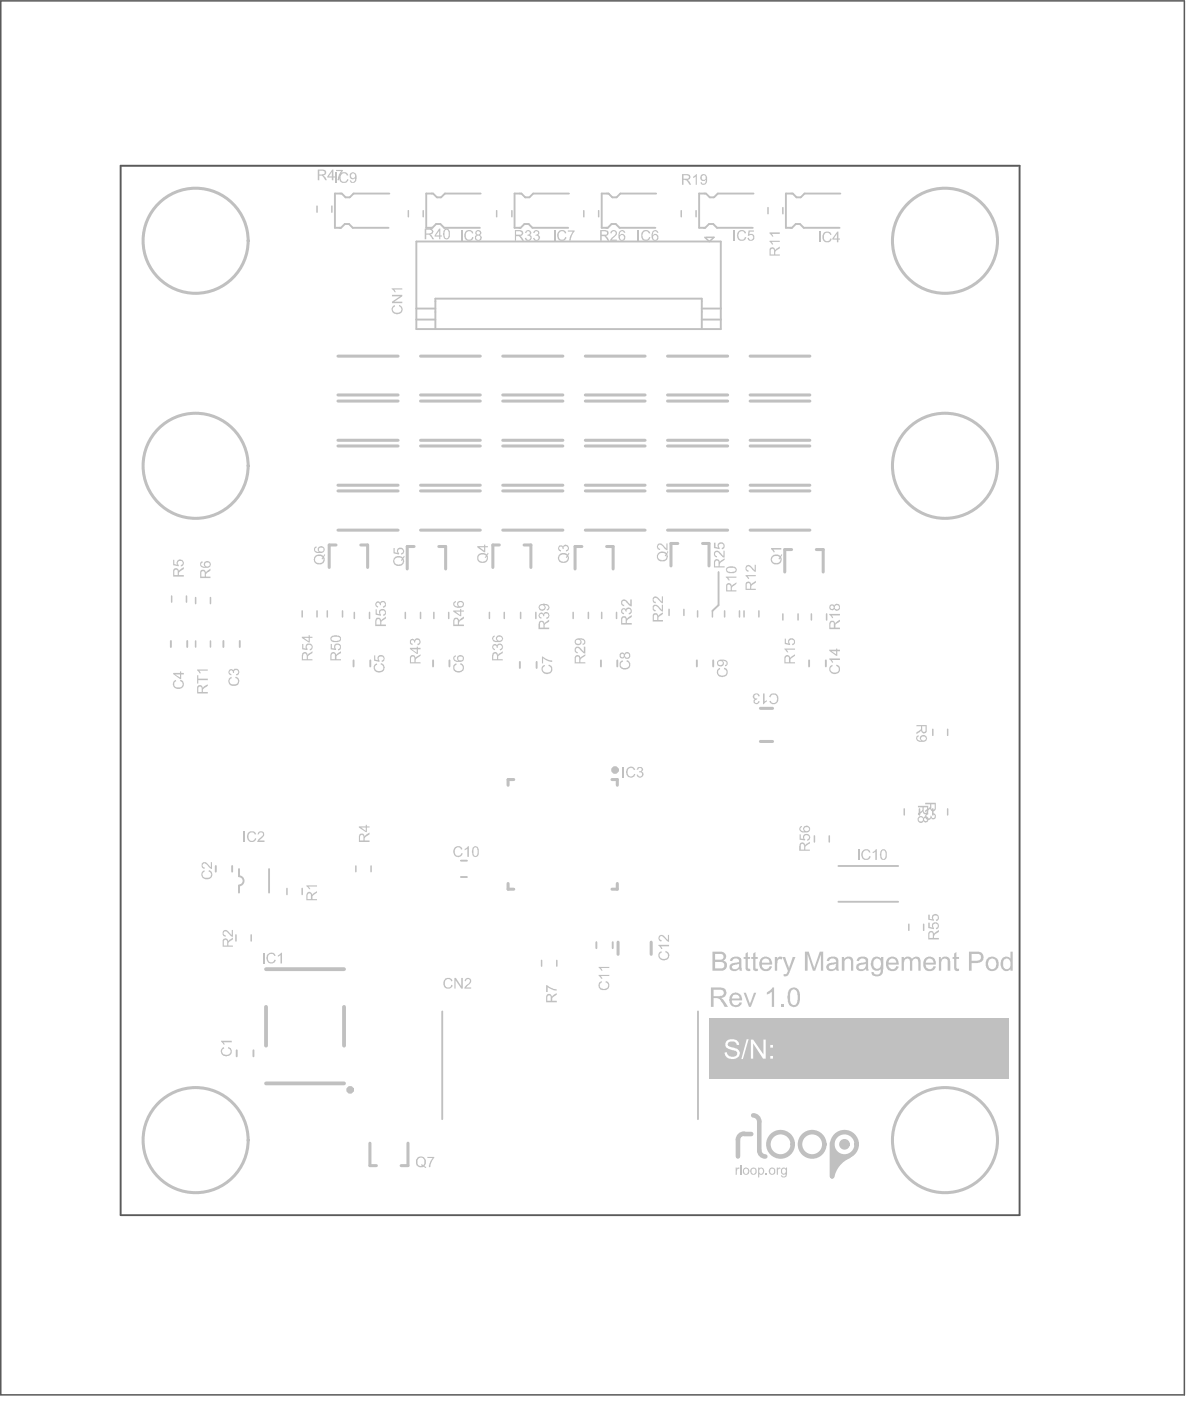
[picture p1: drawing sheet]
<svg xmlns="http://www.w3.org/2000/svg" width="132mm" height="156mm" viewBox="0 0 132 156" stroke-linecap="round" stroke-linejoin="round" font-family="sans-serif">
<path d="M.1 .1h131.4v154.8h-131.4z" fill="none" stroke="#5a5a5a" stroke-width=".17"/>
<path d="M13.4 18.4h99.8v116.5h-99.8z" fill="none" stroke="#5a5a5a" stroke-width=".21"/>
<g fill="none" stroke="#c0c0c0" stroke-width=".17">
<path d="M35.2 22.9v.7M36.9 22.9v.7M45.4 23.4v.7M47 23.4v.7M55.2 23.4v.7M56.8 23.4v.7M64.8 23.4v.7M66.5 23.4v.7M75.7 23.4v.7M77.3 23.4v.7M78.3 26.4l.5 .4 .5-.4h-.9M85.3 23.1v.6"/>
<path d="M86.9 23.1v.6M19.1 66.2v.7M20.7 66.2v.7M21.7 66.4v.6M21.7 71.2v.7M23.4 66.4v.6M23.4 71.2v.7M33.6 67.8v.7M35.2 67.8v.7M36.3 67.8v.7M38 67.8v.7M39.4 68v.7"/>
<path d="M41 68v.7M45 68v.7M46.7 68v.7M48.2 68v.7M49.8 68v.7M54.4 68v.7M56 68v.7M57.8 68v.7M59.5 68v.7M63.7 68v.7M65.3 68v.7M66.8 68v.7"/>
<path d="M68.5 68v.7M74.3 67.7v.6M76 67.7v.6M77.5 67.8v.7M79.1 67.8v.7M80.5 67.8v.7M82.1 67.8v.7M82.6 67.8v.7M84.3 67.8v.7M86.9 68.2v.6M88.6 68.2v.6M90.1 68.2v.6"/>
<path d="M91.8 68.2v.6M31.9 98.7v.6M33.6 98.7v.6M39.5 96.2v.6M41.2 96.2v.6M90.5 92.8v.7M92.1 92.8v.7M100.4 89.8v.7M102.1 89.8v.7M103.6 81v.7M103.6 89.8v.7M105.2 81v.7"/>
<path d="M105.2 89.8v.7M26.2 103.8v.7M27.9 103.8v.7M60.1 106.6v.7M61.8 106.6v.7M100.9 102.6v.7M102.6 102.6v.7"/>
</g>
<g fill="none" stroke="#c0c0c0" stroke-width=".21">
<path d="M43.2 21.5h-3.9l-.5 .4h-.4l-.4-.4h-.8v3.8h.7l.4-.4h.5l.4 .4h4M46.2 26.8h33.9v9.7h-33.9zM46.2 34.3h2.2M46.2 35.5h2.2M48.4 36.5v-3.3h29.5v3.3M53.4 21.5h-4l-.4 .4h-.5l-.4-.4h-.8v3.8h.7l.4-.4h.5l.4 .4h4M63.2 21.5h-4l-.4 .4h-.5l-.4-.4h-.8v3.8h.7l.4-.4h.5l.4 .4h4M72.9 21.5h-4l-.4 .4h-.5l-.4-.4h-.8v3.8h.7l.4-.4h.5l.4 .4h4M77.9 34.3h2.2M77.9 35.5h2.2M83.7 21.5h-4l-.4 .4h-.5l-.4-.4h-.8v3.8h.7l.4-.4h.5l.4 .4h4M93.3 21.5h-3.9l-.5 .4h-.4l-.5-.4h-.7v3.8h.7l.4-.4h.4l.5 .4h3.9"/>
<path d="M19 71.2v.7M20.8 71.2v.7M24.8 71.2v.7M26.6 71.2v.7M39.3 73.3v.7M41.1 73.3v.7M48.1 73.3v.7M49.9 73.3v.7M57.7 73.5v.7M59.6 73.5v.7M66.7 73.3v.7M68.6 73.3v.7"/>
<path d="M77.4 73.3v.7M79.2 73.3v.7M79.8 63.5v3.7l-.7 .6M89.9 73.3v.7M91.7 73.3v.7M24 96.2v.6M25.8 96.2v.6M26.5 96.5v.8M26.5 98.4v.7M29.9 96.5v2.6M51.2 97.4h.7M51.2 95.6h.7"/>
<path d="M93.1 96.2h6.6M26.3 116.6v.7M28.1 116.6v.7M49.1 112.3v12M66.2 104.6v.7M68 104.6v.7M77.5 112.3v12M93.1 100.1h6.6"/>
</g>
<g fill="none" stroke="#c0c0c0" stroke-width=".34">
<path d="M37.5 39.5h6.7M46.7 39.5h6.6M55.8 39.5h6.7M65 39.5h6.6M74.1 39.5h6.7M83.3 39.5h6.6M37.5 58.9h6.7M37.5 54.5h6.7M37.5 53.9h6.7M37.5 48.9h6.7M37.5 49.5h6.7M37.5 44.5h6.7"/>
<path d="M37.5 43.9h6.7M46.7 58.9h6.6M46.7 54.5h6.6M46.7 53.9h6.6M46.7 48.9h6.6M46.7 49.5h6.6M46.7 44.5h6.6M46.7 43.9h6.6M55.8 58.9h6.7M55.8 54.5h6.7M55.8 53.9h6.7M55.8 48.9h6.7"/>
<path d="M55.8 49.5h6.7M55.8 44.5h6.7M55.8 43.9h6.7M65 58.9h6.6M65 54.5h6.6M65 53.9h6.6M65 48.9h6.6M65 49.5h6.6M65 44.5h6.6M65 43.9h6.6M74.1 58.9h6.7M74.1 54.5h6.7"/>
<path d="M74.1 53.9h6.7M74.1 48.9h6.7M74.1 49.5h6.7M74.1 44.5h6.7M74.1 43.9h6.7M83.3 58.9h6.6M83.3 54.5h6.6M83.3 53.9h6.6M83.3 48.9h6.6M83.3 49.5h6.6M83.3 44.5h6.6M83.3 43.9h6.6"/>
<path d="M37.3 60.5h-.7v2.5M40.1 60.5h.7v2.5M46 60.7h-.8v2.5M48.7 60.7h.8v2.5M55.5 60.5h-.8v2.5M58.2 60.5h.8v2.5M64.6 60.7h-.7v2.5M67.4 60.7h.7v2.5M75.3 60.3h-.8v2.5M78 60.3h.7v2.5M84.4 78.7h1.4M87.9 61h-.7v2.5"/>
<path d="M90.7 61h.7v2.5M56.4 98.1v.6h.7M57.1 86.6h-.7v.6M68 86.6h.6v.6M68.6 98.1v.6h-.6M84.4 82.3h1.4M68.6 104.6v1.4M72.3 104.6v1.4M41.1 126.9v2.5h.7M45.3 126.9v2.5h-.8"/>
</g>
<path d="M82 126.6v1.8M82.6 125.9h.8M84.3 124.5v3.2M92.4 126.9v3.7M92.8 128.3v.9l-.2 .2v-.3l.6-.5M93.5 127.1h.4" fill="none" stroke="#c0c0c0" stroke-width=".51"/>
<path d="M29.5 111.8v4.3M29.5 107.6h8.7M38.2 111.8v4.3M29.5 120.3h8.7" fill="none" stroke="#c0c0c0" stroke-width=".42"/>
<g fill="#c0c0c0">
<path d="M19.2 62.2h.2v.4l.3 .1a.38 .38 0 0 1 .2-.5 .38 .38 0 0 1 .5 .2 .38 .38 0 0 1-.3 .5v-.1a.25 .25 0 0 0 .2-.4 .25 .25 0 0 0-.4-.1l-.2 .2 .2 .3-.1 .1-.6-.1z"/>
<path d="M22.5 96.7l.2-.1v.2a.38 .38 0 0 0-.2 .5 .38 .38 0 0 0 .6 .2 .36 .36 0 0 0 .4-.3 .36 .36 0 0 0-.3-.4v-.2a.53 .53 0 0 1 .3 .7 .53 .53 0 0 1-.6 .3 .54 .54 0 0 1-.5-.3 .54 .54 0 0 1 .1-.6z"/>
<path d="M22.5 95.8a.72 .72 0 0 1 .8 .4l.1 .1v-.6h.1v.8h-.1l-.3-.3a.36 .36 0 0 0-.6-.2v.2l.2 .1v.2a.37 .37 0 0 1-.3-.3 .37 .37 0 0 1 .1-.4z"/>
<path d="M69.1 85.2h.2v1.1h-.2z"/>
<path d="M69.7 85.3a.54 .54 0 0 1 .8 .2h-.1a.4 .4 0 0 0-.5-.2 .4 .4 0 0 0-.2 .5 .36 .36 0 0 0 .3 .4 .36 .36 0 0 0 .4-.3l.2 .1a.54 .54 0 0 1-.7 .3 .54 .54 0 0 1-.3-.7z"/>
<path d="M70.8 85.3a.35 .35 0 0 1 .4-.1 .35 .35 0 0 1 .2 .4l-.1 .1a.37 .37 0 0 1 0 .6 .37 .37 0 0 1-.6-.3h.1a.24 .24 0 0 0 .3 .2 .24 .24 0 0 0 .2-.3 .24 .24 0 0 0-.3-.1v-.2a.18 .18 0 0 0 .2-.1 .18 .18 0 0 0-.1-.2 .18 .18 0 0 0-.2 .2h-.2z"/>
<path d="M68.9 73.5l.2-.2 .1 .2a.36 .36 0 0 0-.3 .5 .36 .36 0 0 0 .5 .2 .37 .37 0 0 0 .5-.3 .37 .37 0 0 0-.3-.4v-.2a.57 .57 0 0 1 .3 .8 .57 .57 0 0 1-.8 .2 .56 .56 0 0 1-.2-.8z"/>
<path d="M102.8 90.4l.3-.1v.1a.24 .24 0 0 0-.2 .3 .24 .24 0 0 0 .3 .2 .24 .24 0 0 0 .1-.3h.2a.19 .19 0 0 0 .2 .2 .19 .19 0 0 0 .1-.2 .19 .19 0 0 0-.2-.1v-.2a.33 .33 0 0 1 .3 .4 .33 .33 0 0 1-.5 .2v-.1a.38 .38 0 0 1-.6 .2 .38 .38 0 0 1 0-.6z"/>
<path d="M19.3 75.6l.2-.1 .1 .2a.38 .38 0 0 0-.2 .5 .38 .38 0 0 0 .5 .1 .36 .36 0 0 0 .4-.3 .36 .36 0 0 0-.3-.4v-.1a.54 .54 0 0 1 .3 .7 .54 .54 0 0 1-.7 .3 .52 .52 0 0 1-.3-.9z"/>
<path d="M21.9 75h.1v.4h1.1v.1h-1.1v.4h-.1z"/>
<path d="M21.9 74.3h1.2v.2h-1l.2 .3h-.2l-.2-.3z"/>
<path d="M25.5 75.2l.2-.1v.2a.38 .38 0 0 0-.1 .5 .38 .38 0 0 0 .5 .2 .36 .36 0 0 0 .3-.3 .36 .36 0 0 0-.3-.4l.1-.2a.52 .52 0 0 1 .4 .7 .52 .52 0 0 1-.6 .4 .54 .54 0 0 1-.6-.4 .54 .54 0 0 1 .1-.6z"/>
<path d="M25.4 74.4l.4-.1 .1 .2a.35 .35 0 0 1 .5-.2 .35 .35 0 0 1 .1 .5v.1l-.3 .1v-.1a.24 .24 0 0 0 .2-.3 .24 .24 0 0 0-.3-.2 .24 .24 0 0 0-.1 .3h-.1a.21 .21 0 0 0-.2-.3 .21 .21 0 0 0-.2 .2 .21 .21 0 0 0 .2 .3v.1a.37 .37 0 0 1-.3-.6z"/>
<path d="M45.6 71l.3-.1 .1 .2a.37 .37 0 0 1 .6-.1 .37 .37 0 0 1 0 .5l-.1 .1h-.1v-.1a.25 .25 0 0 0 .2-.3 .25 .25 0 0 0-.3-.2 .25 .25 0 0 0-.2 .3h-.1a.2 .2 0 0 0-.2-.2 .2 .2 0 0 0-.2 .2 .2 .2 0 0 0 .2 .2v.1a.39 .39 0 0 1-.3-.2 .39 .39 0 0 1 .1-.4z"/>
<path d="M60.2 74l.2-.2 .1 .2a.4 .4 0 0 0-.2 .5 .4 .4 0 0 0 .6 .2 .36 .36 0 0 0 .3-.4 .36 .36 0 0 0-.3-.3v-.2a.57 .57 0 0 1 .3 .9 .57 .57 0 0 1-1-.1l-.1-.2z"/>
<path d="M60.2 72.9l.8 .4h.3v.2l-.6-.1-.4-.3v.6h-.1z"/>
<path d="M62.1 60.6h.3l.1 .1a.36 .36 0 0 1 .6 0 .36 .36 0 0 1-.2 .5v-.1a.24 .24 0 0 0 .1-.3 .24 .24 0 0 0-.3-.2 .24 .24 0 0 0-.1 .4l-.1-.1a.19 .19 0 0 0-.2-.2 .19 .19 0 0 0-.2 .1 .19 .19 0 0 0 .2 .3v.1a.36 .36 0 0 1-.3-.2 .36 .36 0 0 1 .1-.4z"/>
<path d="M69.1 67.6l.3-.1 .1 .2a.37 .37 0 0 1 .6-.1 .37 .37 0 0 1-.3 .6v-.1a.24 .24 0 0 0 .3-.3 .24 .24 0 0 0-.4-.2 .24 .24 0 0 0-.1 .4l-.1-.1a.2 .2 0 0 0-.2-.2 .2 .2 0 0 0-.2 .2 .2 .2 0 0 0 .2 .2v.1a.37 .37 0 0 1-.3-.2 .37 .37 0 0 1 .1-.4z"/>
<path d="M69 66.7a.59 .59 0 0 1 .9 .3l.1 .2v-.6h.2v.7h-.2l-.3-.3a.43 .43 0 0 0-.6-.2v.2l.2 .2v.1a.43 .43 0 0 1-.3-.6z"/>
<path d="M73.2 105.7l.3-.1v.2a.39 .39 0 0 0-.2 .5 .39 .39 0 0 0 .5 .2 .36 .36 0 0 0 .4-.3 .36 .36 0 0 0-.3-.4v-.2a.55 .55 0 0 1 .4 .7 .55 .55 0 0 1-.8 .3 .54 .54 0 0 1-.3-.9z"/>
<path d="M73.1 104.9h1.2v.2h-.9l.2 .3h-.2l-.1-.2-.2-.2z"/>
<path d="M73.2 103.9a.53 .53 0 0 1 .8 .3l.2 .2v-.6h.1v.8h-.1l-.3-.3a.49 .49 0 0 0-.6-.3l-.1 .3 .3 .1v.1a.39 .39 0 0 1-.4-.2 .39 .39 0 0 1 .1-.4z"/>
<path d="M73 60.4a.58 .58 0 0 1 .8 .3l.2 .2v-.6h.1v.8l-.3-.1-.1-.2a.39 .39 0 0 0-.6-.2v.2l.2 .1v.2a.39 .39 0 0 1-.3-.7z"/>
<path d="M72.6 67.2a.76 .76 0 0 1 .9 .5v-.5h.1v.7h-.1l-.3-.3a.36 .36 0 0 0-.6-.2v.3h.2v.2a.4 .4 0 0 1-.3-.3 .4 .4 0 0 1 .1-.4z"/>
<path d="M72.6 66.3a.61 .61 0 0 1 .7 .3l.2 .2v-.6h.1v.8h-.1l-.2-.2a.63 .63 0 0 0-.6-.4l-.1 .3 .1 .1h.1v.2a.4 .4 0 0 1-.3-.3 .4 .4 0 0 1 .1-.4z"/>
<path d="M79.8 74.2h.2v.1a.4 .4 0 0 0-.2 .6 .4 .4 0 0 0 .6 .1 .34 .34 0 0 0 .3-.4 .34 .34 0 0 0-.3-.3v-.2a.55 .55 0 0 1 .4 .8 .55 .55 0 0 1-.8 .2 .55 .55 0 0 1-.2-.9z"/>
<path d="M80.6 64h1.2v.2h-.9l.2 .3h-.2z"/>
<path d="M79.4 61.2a.58 .58 0 0 1 .7 .3l.2 .2v-.5h.2v.7h-.2l-.2-.2a.55 .55 0 0 0-.6-.4l-.1 .3 .2 .1v.2a.4 .4 0 0 1-.3-.2 .4 .4 0 0 1 .1-.5z"/>
<path d="M79.3 60.3h.2v.4l.3 .1a.4 .4 0 0 1 .1-.6 .4 .4 0 0 1 .6 .3 .4 .4 0 0 1-.3 .5l-.1-.1a.25 .25 0 0 0 .2-.4 .25 .25 0 0 0-.3-.1 .25 .25 0 0 0-.2 .3l.1 .3-.6-.1z"/>
<path d="M82.8 63.9h1.1v.1h-.8l.1 .3h-.1l-.3-.3z"/>
<path d="M82.9 62.8a.52 .52 0 0 1 .7 .2l.2 .3v-.6h.1v.8l-.3-.2a.51 .51 0 0 0-.6-.4 .27 .27 0 0 0 .1 .5v.1a.39 .39 0 0 1-.3-.3 .39 .39 0 0 1 .1-.4z"/>
<path d="M87.1 72h1.2v.1h-.9l.1 .3h-.1z"/>
<path d="M87.2 70.9h.1v.5h.3a.38 .38 0 0 1 .1-.5 .38 .38 0 0 1 .5 .1 .38 .38 0 0 1 0 .6h-.2v-.1a.25 .25 0 0 0 .2-.4 .25 .25 0 0 0-.5 0l-.1 .2 .1 .3-.5-.1z"/>
<path d="M103.1 102.5h.2v.4l.3 .1a.4 .4 0 0 1 .1-.6 .4 .4 0 0 1 .6 .3 .4 .4 0 0 1-.3 .5l-.1-.1a.26 .26 0 0 0 .2-.4 .26 .26 0 0 0-.4-.1 .26 .26 0 0 0 0 .4v.2l-.6-.1z"/>
<path d="M103.1 101.6h.2v.4h.3a.39 .39 0 0 1 .2-.5 .39 .39 0 0 1 .5 .3 .39 .39 0 0 1-.3 .5l-.1-.2a.25 .25 0 0 0 .2-.3 .25 .25 0 0 0-.3-.2 .25 .25 0 0 0-.2 .4l.1 .3-.6-.2z"/>
<path d="M41.7 67.7h.1v.4l.3 .1a.4 .4 0 0 1 .2-.6 .4 .4 0 0 1 .5 .3 .4 .4 0 0 1-.2 .5v-.1a.25 .25 0 0 0 .1-.4 .25 .25 0 0 0-.4-.1 .25 .25 0 0 0 0 .4v.2l-.6-.1z"/>
<path d="M41.8 66.8h.3l.1 .1a.35 .35 0 0 1 .6 0 .35 .35 0 0 1-.2 .6l-.1-.2a.23 .23 0 0 0 .2-.2 .23 .23 0 0 0-.3-.2 .23 .23 0 0 0-.1 .3h-.1a.21 .21 0 0 0-.2-.3 .21 .21 0 0 0-.2 .2 .21 .21 0 0 0 .2 .2v.2a.37 .37 0 0 1-.2-.7z"/>
<path d="M59.9 68.1l.3-.1 .2 .2a.36 .36 0 0 1 .5-.1 .36 .36 0 0 1-.1 .6h-.1v-.1a.24 .24 0 0 0 .2-.3 .24 .24 0 0 0-.3-.2 .24 .24 0 0 0-.2 .3h-.1a.19 .19 0 0 0-.1-.2 .19 .19 0 0 0-.3 .1 .19 .19 0 0 0 .2 .3v.1a.4 .4 0 0 1-.2-.6z"/>
<path d="M66.6 109.1l.2-.2v.2a.39 .39 0 0 0-.1 .5 .39 .39 0 0 0 .5 .2 .34 .34 0 0 0 .3-.3 .34 .34 0 0 0-.3-.4l.1-.2a.55 .55 0 0 1 .3 .8 .55 .55 0 0 1-.8 .2 .54 .54 0 0 1-.2-.8z"/>
<path d="M66.5 108.3h1.2v.1h-1l.2 .2-.2 .1v-.2l-.2-.1z"/>
<path d="M66.5 107.4h1.2v.1h-1l.2 .2-.1 .1z"/>
<path d="M24.8 116.3l.1 .1a.39 .39 0 0 0-.2 .5 .39 .39 0 0 0 .5 .2 .36 .36 0 0 0 .4-.3 .36 .36 0 0 0-.3-.4l.1-.2a.54 .54 0 0 1 .3 .8 .54 .54 0 0 1-.7 .3 .52 .52 0 0 1-.5-.4 .52 .52 0 0 1 .3-.6z"/>
<path d="M24.6 115.6h1.1v.1h-.9l.2 .3h-.2l-.2-.3z"/>
<path d="M29.2 105.8h.2v1.2h-.2z"/>
<path d="M29.7 106l.1-.1a.48 .48 0 0 1 .8 .2h-.1a.41 .41 0 0 0-.6-.1 .41 .41 0 0 0-.1 .6 .35 .35 0 0 0 .4 .3 .35 .35 0 0 0 .3-.3h.1v.1a.55 .55 0 0 1-.7 .2 .55 .55 0 0 1-.3-.7z"/>
<path d="M30.9 106.1l.3-.3h.1v1.2h-.1v-.9l-.3 .1z"/>
<path d="M27.1 92.3h.1v1.2h-.1z"/>
<path d="M27.7 92.4h.1a.49 .49 0 0 1 .6 .3h-.1a.39 .39 0 0 0-.5-.2 .39 .39 0 0 0-.2 .5 .36 .36 0 0 0 .3 .4 .36 .36 0 0 0 .4-.3h.2a.55 .55 0 0 1-.8 .4 .55 .55 0 0 1-.2-.8z"/>
<path d="M28.7 92.4a.38 .38 0 0 1 .6 0 .38 .38 0 0 1-.1 .5l-.4 .4h.6v.2h-.8l.2-.4a.51 .51 0 0 0 .4-.6l-.2-.1a.17 .17 0 0 0-.1 0 .17 .17 0 0 0-.1 .2l-.2 .1z"/>
<path d="M60.7 109.4l.8 .4 .3 .1v.1l-.4-.1-.6-.3v.6h-.1z"/>
<path d="M51.2 25.6h.2v1.1h-.2z"/>
<path d="M51.8 25.6a.54 .54 0 0 1 .8 .3h-.2a.36 .36 0 0 0-.5-.2 .36 .36 0 0 0-.2 .5 .36 .36 0 0 0 .3 .4 .36 .36 0 0 0 .5-.3l.1 .1a.54 .54 0 0 1-.7 .3 .54 .54 0 0 1-.3-.7z"/>
<path d="M58.5 25.6a.32 .32 0 0 1 .4 0 .32 .32 0 0 1-.1 .5 .35 .35 0 0 1 .1 .6 .35 .35 0 0 1-.6-.2v-.1h.2a.22 .22 0 0 0 .2 .2 .22 .22 0 0 0 .2-.3 .22 .22 0 0 0-.3-.1v-.1a.21 .21 0 0 0 .3-.2 .21 .21 0 0 0-.2-.2 .21 .21 0 0 0-.2 .2l-.2-.1z"/>
<path d="M59.4 25.6a.32 .32 0 0 1 .4 .1 .32 .32 0 0 1 0 .4 .37 .37 0 0 1 0 .6 .37 .37 0 0 1-.6-.2l.1-.1a.24 .24 0 0 0 .3 .2 .24 .24 0 0 0 .2-.3 .24 .24 0 0 0-.3-.1v-.1a.2 .2 0 0 0 .3-.2 .2 .2 0 0 0-.2-.2 .2 .2 0 0 0-.2 .1h-.2z"/>
<path d="M70.8 25.6h.2v1.1h-.2z"/>
<path d="M71.4 25.6a.51 .51 0 0 1 .8 .3h-.1a.38 .38 0 0 0-.6-.2 .38 .38 0 0 0-.1 .6 .34 .34 0 0 0 .3 .3 .34 .34 0 0 0 .4-.3l.1 .1a.54 .54 0 0 1-.7 .3 .54 .54 0 0 1-.3-.7z"/>
<path d="M67.9 25.6a.39 .39 0 0 1 .6 .1 .39 .39 0 0 1-.2 .6l-.3 .3h.5v.1h-.7l.2-.3a.49 .49 0 0 0 .3-.7h-.3l-.1 .2h-.1z"/>
<path d="M81.7 129.7h.1v.1l.1-.1h.2v.1a.14 .14 0 0 0-.2 0 .14 .14 0 0 0 0 .2l-.1 .5h-.1z"/>
<path d="M82.2 129.4h.1v1.1h-.1z"/>
<path d="M85 130.3h.2v.2h-.2z"/>
<path d="M86.3 129.7h.1v.1l.1-.1h.1v.1a.09 .09 0 0 0-.1 0 .09 .09 0 0 0-.1 .1v.6h-.1z"/>
<path d="M81.4 25.6h.2v1.1h-.2z"/>
<path d="M82.1 25.6a.47 .47 0 0 1 .7 .3h-.1a.38 .38 0 0 0-.5-.2 .38 .38 0 0 0-.2 .6 .34 .34 0 0 0 .4 .3 .34 .34 0 0 0 .3-.3l.2 .1a.54 .54 0 0 1-.7 .3 .54 .54 0 0 1-.3-.7z"/>
<path d="M83.1 25.6h.6v.1h-.4l-.1 .3a.4 .4 0 0 1 .6 .2 .4 .4 0 0 1-.3 .6 .4 .4 0 0 1-.5-.4h.2a.24 .24 0 0 0 .3 .2 .24 .24 0 0 0 .1-.3l-.1-.2-.4 .1z"/>
<path d="M91 25.7h.1v1.2h-.1z"/>
<path d="M91.6 25.8a.54 .54 0 0 1 .8 .3h-.2a.37 .37 0 0 0-.5-.2 .37 .37 0 0 0-.2 .5 .36 .36 0 0 0 .3 .4 .36 .36 0 0 0 .4-.3h.2a.54 .54 0 0 1-.7 .4 .54 .54 0 0 1-.4-.7z"/>
<path d="M34 98.3h1.2v.1h-.9l.1 .3h-.1z"/>
<path d="M24.8 103.4a.5 .5 0 0 1 .7 .2l.2 .3v-.6h.2v.7l-.3-.1-.2-.2a.43 .43 0 0 0-.5-.2l-.1 .1 .1 .2 .2 .1v.1a.39 .39 0 0 1-.4-.2 .39 .39 0 0 1 .1-.4z"/>
<path d="M33.6 71.5h.1v.5h.3a.36 .36 0 0 1 .1-.5 .36 .36 0 0 1 .5 .1 .39 .39 0 0 1-.2 .6v-.1a.26 .26 0 0 0 .2-.4 .26 .26 0 0 0-.4-.1 .26 .26 0 0 0-.1 .3l.1 .3-.6-.1z"/>
<path d="M47.5 128.5h.7v.1l-.2 .3-.2 .7h-.2l.1-.4 .4-.6h-.6z"/>
<path d="M41.6 73.8l.2-.1 .1 .1a.4 .4 0 0 0-.2 .5 .4 .4 0 0 0 .5 .2 .36 .36 0 0 0 .4-.3 .36 .36 0 0 0-.3-.4v-.2a.55 .55 0 0 1 .4 .8 .55 .55 0 0 1-.8 .2 .59 .59 0 0 1-.3-.8z"/>
<path d="M41.5 72.8h.2v.4l.3 .1a.38 .38 0 0 1 .3-.6 .38 .38 0 0 1 .3 .6l-.1 .2h-.1v-.1a.26 .26 0 0 0 .1-.4 .26 .26 0 0 0-.4-.1 .26 .26 0 0 0 0 .4v.2l-.6-.1z"/>
<path d="M36.7 71.5h.2v.5h.3a.38 .38 0 0 1 .1-.5 .38 .38 0 0 1 .5 .2 .39 .39 0 0 1-.2 .5l-.1-.1a.23 .23 0 0 0 .3-.3 .23 .23 0 0 0-.3-.2 .26 .26 0 0 0-.3 .1 .26 .26 0 0 0 .1 .4v.1l-.6-.1z"/>
<path d="M43.7 60.9h.1v.4l.4 .1a.39 .39 0 0 1 .3-.6 .39 .39 0 0 1 .3 .6l-.2 .2h-.1v-.2a.26 .26 0 0 0 .2-.3 .26 .26 0 0 0-.3-.1 .26 .26 0 0 0-.2 .3l.1 .1v.2l-.6-.2z"/>
<path d="M43.7 34l.1-.1 .1 .2a.36 .36 0 0 0-.2 .4 .36 .36 0 0 0 .4 .2 .37 .37 0 0 0 .5-.2 .37 .37 0 0 0-.3-.5v-.1a.52 .52 0 0 1 .4 .7 .52 .52 0 0 1-.7 .3 .52 .52 0 0 1-.5-.4 .52 .52 0 0 1 .2-.5z"/>
<path d="M43.5 32.7h1.2v.2l-.9 .6h.9v.2h-1.2v-.2l.9-.6h-.9z"/>
<path d="M43.5 32h1.2v.1h-.9l.2 .3h-.2l-.1-.1z"/>
<path d="M37.3 19.1h.1v1.2h-.1z"/>
<path d="M37.9 19.2h.1a.51 .51 0 0 1 .7 .3h-.2a.36 .36 0 0 0-.5-.2 .36 .36 0 0 0-.2 .5 .36 .36 0 0 0 .3 .4 .36 .36 0 0 0 .4-.3h.2a.55 .55 0 0 1-.7 .4 .55 .55 0 0 1-.3-.7v-.3z"/>
<path d="M50.5 94.1a.51 .51 0 0 1 .9 .2h-.2a.4 .4 0 0 0-.5-.1 .4 .4 0 0 0-.2 .5 .36 .36 0 0 0 .3 .3 .36 .36 0 0 0 .4-.3l.2 .1a.55 .55 0 0 1-.7 .3 .55 .55 0 0 1-.3-.8z"/>
<path d="M51.6 94.3l.2-.1 .1-.2h.2v1.1h-.2v-.9l-.3 .2z"/>
<path d="M50.4 73.8l.2-.1 .1 .1a.4 .4 0 0 0-.2 .6 .4 .4 0 0 0 .6 .1 .35 .35 0 0 0 .3-.4 .35 .35 0 0 0-.3-.3v-.2a.55 .55 0 0 1 .4 .8 .55 .55 0 0 1-.8 .2 .53 .53 0 0 1-.3-.8z"/>
<path d="M54.8 71.6l.3-.1 .1 .2a.36 .36 0 0 1 .6-.1 .36 .36 0 0 1-.2 .6h-.1v-.1a.23 .23 0 0 0 .2-.3 .23 .23 0 0 0-.3-.2 .23 .23 0 0 0-.1 .3h-.1a.2 .2 0 0 0-.2-.2 .2 .2 0 0 0-.2 .1 .2 .2 0 0 0 .2 .3l-.1 .1a.39 .39 0 0 1-.1-.6z"/>
<path d="M63.9 71.9a.62 .62 0 0 1 .8 .3l.1 .2v-.6h.2v.8l-.2-.1-.3-.2a.39 .39 0 0 0-.5-.3l-.1 .3 .3 .1v.2a.41 .41 0 0 1-.4-.3 .41 .41 0 0 1 .1-.4z"/>
<path d="M88.8 92.7h.1v.4l.4 .1a.36 .36 0 0 1 0-.6 .36 .36 0 0 1 .6 .1 .38 .38 0 0 1-.3 .7v-.2a.26 .26 0 0 0 .2-.3 .26 .26 0 0 0-.3-.2 .26 .26 0 0 0-.2 .3l.1 .2v.1l-.6-.1z"/>
<path d="M85.6 77.1l.3-.1a.59 .59 0 0 1 .6 .6 .59 .59 0 0 1-.7 .6l-.3-.2v-.1l.1-.1a.38 .38 0 0 0 .5 .2 .38 .38 0 0 0 .2-.5 .34 .34 0 0 0-.3-.4 .34 .34 0 0 0-.4 .3l-.2-.1z"/>
<path d="M84.7 77h.2v.9l.3-.1v.1l-.4 .3h-.1z"/>
<path d="M83.7 77.1a.41 .41 0 0 1 .7 .2h-.2a.24 .24 0 0 0-.2-.2 .24 .24 0 0 0-.2 .3 .24 .24 0 0 0 .3 .2v.1a.19 .19 0 0 0-.3 .1 .19 .19 0 0 0 .2 .3 .19 .19 0 0 0 .2-.2h.2a.33 .33 0 0 1-.5 .3 .33 .33 0 0 1-.1-.5l-.2-.3z"/>
<path d="M85.6 60.9h1.2v.1h-.9l.2 .3h-.2l-.1-.1-.2-.2z"/>
<path d="M85.5 26.7h1.1v.2h-.9l.2 .3h-.2l-.2-.3z"/>
<path d="M85.5 25.8h1.1v.2h-.9l.2 .2-.1 .1-.3-.4z"/>
<path d="M95.3 94.3h.1v1.2h-.1z"/>
<path d="M95.9 94.3h.1a.46 .46 0 0 1 .7 .3l-.2 .1a.39 .39 0 0 0-.5-.2 .39 .39 0 0 0-.2 .5 .36 .36 0 0 0 .3 .4 .36 .36 0 0 0 .4-.3h.2a.55 .55 0 0 1-.7 .4 .55 .55 0 0 1-.3-.8z"/>
<path d="M96.9 94.6l.2-.1 .2-.2h.1v1.2h-.2v-.9l-.2 .1h-.1z"/>
<path d="M92.2 73.9l.2-.1 .1 .2a.39 .39 0 0 0-.2 .5 .39 .39 0 0 0 .5 .2 .36 .36 0 0 0 .4-.3 .36 .36 0 0 0-.3-.4v-.2a.55 .55 0 0 1 .4 .7 .55 .55 0 0 1-.8 .3 .55 .55 0 0 1-.3-.9z"/>
<path d="M92.1 73.1h1.2v.2h-.9l.1 .2v.1h-.1l-.1-.2-.2-.2z"/>
<path d="M82.6 110.2h.2l.5 1.3 .4-1.3h.3l-.6 1.6h-.2z"/>
<path d="M85.2 110.2l.4-.3 .2-.2h.2v2.1h-.3v-1.7l-.5 .4z"/>
<path d="M86.8 111.5h.3v.3h-.3z"/>
<path d="M92.1 68.2h1.2v.1h-.9l.1 .3h-.1l-.1-.2-.2-.1z"/>
<path d="M37.3 18.9h.8l-.4 .6v.5h-.2v-.3l.4-.7h-.6z"/>
<path d="M61.5 25.6h.2v1.1h-.2z"/>
<path d="M62.1 25.6h.1a.51 .51 0 0 1 .7 .3h-.2a.35 .35 0 0 0-.4-.2 .35 .35 0 0 0-.3 .4 .37 .37 0 0 0 .3 .5 .37 .37 0 0 0 .5-.3l.1 .1a.55 .55 0 0 1-.7 .3 .55 .55 0 0 1-.3-.8z"/>
<path d="M63.1 25.6h.7v.1l-.3 .5-.1 .5h-.2v-.2l.4-.8h-.5z"/>
<path d="M49.5 108.7a.52 .52 0 0 1 .8 .2l-.2 .1a.36 .36 0 0 0-.5-.3 .36 .36 0 0 0-.2 .5 .36 .36 0 0 0 .3 .5 .36 .36 0 0 0 .4-.3h.2a.54 .54 0 0 1-.8 .3 .54 .54 0 0 1-.2-.7z"/>
<path d="M50.5 108.6h.1l.6 .9v-.9h.2v1.2h-.2l-.6-1v1h-.1z"/>
<path d="M51.7 108.7a.38 .38 0 0 1 .6 .1 .38 .38 0 0 1-.2 .5l-.3 .4h.5v.1h-.7l.2-.4a.57 .57 0 0 0 .4-.6l-.3-.1-.2 .3-.1-.1z"/>
<path d="M77 19.6l.4-.3v1.2h-.1v-.9l-.3 .2z"/>
<path d="M19.4 63.1a.33 .33 0 0 1 .5 .3v-.1l.5-.3v.2l-.5 .4v.3h.5v.1h-1.2v-.7zM19.4 63.3v.1v.5h.3v-.5z"/>
<path d="M22.3 63.3a.33 .33 0 0 1 .4 0 .33 .33 0 0 1 .2 .3l.5-.5v.3l-.5 .3v.3h.5v.2h-1.2v-.8zM22.4 63.4v.1v.5h.3v-.5l-.1-.1z"/>
<path d="M22.3 62.4l.2-.1v.2a.25 .25 0 0 0-.1 .3 .25 .25 0 0 0 .3 .1h.1a.37 .37 0 0 1 0-.5 .37 .37 0 0 1 .5 0 .37 .37 0 0 1-.1 .6l-.2 .1a.51 .51 0 0 1-.8-.6zM22.8 62.7a.26 .26 0 0 0 .5 0 .26 .26 0 0 0-.5 0z"/>
<path d="M68.9 72.5l.2-.1 .2 .2a.36 .36 0 0 1 .5-.1 .36 .36 0 0 1 .1 .5 .36 .36 0 0 1-.5 .1v-.1a.31 .31 0 0 1-.5 0 .31 .31 0 0 1 0-.4zM68.9 72.8a.2 .2 0 0 0 .4 0 .2 .2 0 0 0-.4 0zM69.4 72.8a.25 .25 0 0 0 .5 0 .25 .25 0 0 0-.5 0z"/>
<path d="M102.8 89.1h1.1v.6a.32 .32 0 0 1-.2 .4 .32 .32 0 0 1-.4-.3l-.5 .4v-.2l.3-.2 .2-.2v-.3h-.5zM103.4 89.3v.4a.2 .2 0 0 0 .2 .2 .2 .2 0 0 0 .2-.2v-.4z"/>
<path d="M19.2 74.7h.8v-.1h.1v.1h.3v.2h-.3v.5h-.1l-.8-.5zM19.4 74.9l.6 .3v-.3z"/>
<path d="M22.1 76.1a.33 .33 0 0 1 .4 .3l.2-.2 .4-.2v.2l-.6 .4v.2h.6v.2h-1.2v-.8zM22.1 76.2l-.1 .2v.4h.4v-.4l-.1-.2z"/>
<path d="M40 92.6a.39 .39 0 0 1 .5 .3v-.1l.5-.4v.3l-.3 .2-.2 .2v.2h.5v.2h-1.1v-.7zM40.1 92.7l-.1 .2v.4h.4v-.5l-.2-.1z"/>
<path d="M39.9 91.8h.7v-.2h.1v.2h.3v.1h-.3v.5h-.1l-.7-.5zM40.1 91.9l.5 .4v-.4z"/>
<path d="M45.6 72.8a.34 .34 0 0 1 .6 .3l.1-.2 .4-.2v.1l-.5 .4v.3h.5v.2h-1.2v-.7zM45.7 72.9l-.1 .1v.5h.4v-.5l-.1-.1z"/>
<path d="M45.5 71.9h.8v-.1h.1v.1h.3v.2h-.3v.5h-.1l-.8-.5zM45.7 72.1l.6 .4v-.4z"/>
<path d="M53.2 61.5h.1a.64 .64 0 0 1 .8 .1v-.2h.2l-.2 .3a.6 .6 0 0 1-.5 .8 .6 .6 0 0 1-.6-.8zM53.3 61.6a.45 .45 0 0 0 0 .7 .45 .45 0 0 0 .6 0l.2-.2v-.3l-.1 .2-.2-.1 .1-.2a.46 .46 0 0 0-.6-.1z"/>
<path d="M53 60.6h.8v-.1h.1v.1h.3v.2h-.3v.5h-.1l-.8-.5zM53.3 60.8l.5 .4v-.4z"/>
<path d="M62.2 61.5l.1-.1a.63 .63 0 0 1 .8 .2v-.2l.1 .1a.27 .27 0 0 0 0 .4 .6 .6 0 0 1-.7 .6 .6 .6 0 0 1-.5-.8zM62.2 61.7a.46 .46 0 0 0 .3 .7 .46 .46 0 0 0 .5-.6l-.1 .2v-.1a.24 .24 0 0 0-.1-.3 .24 .24 0 0 0-.3 0z"/>
<path d="M69.1 68.5a.31 .31 0 0 1 .4-.1 .31 .31 0 0 1 .1 .4l.1-.2 .5-.3v.2l-.6 .4v.3h.6v.2h-1.2v-.8zM69.2 68.6l-.1 .1v.5h.4v-.5l-.2-.1z"/>
<path d="M73.2 61.4a.74 .74 0 0 1 .9 0v-.2l.1 .1-.1 .2a.6 .6 0 0 1-.5 .9 .6 .6 0 0 1-.6-.7zM73.2 61.5a.44 .44 0 0 0 0 .6 .44 .44 0 0 0 .6 .1 .32 .32 0 0 0 .2-.5l-.1 .1-.1-.1a.24 .24 0 0 0 0-.3 .24 .24 0 0 0-.3 0z"/>
<path d="M72.6 68.1a.36 .36 0 0 1 .5 .3l.1-.2 .4-.2v.2l-.5 .4v.2h.5v.2h-1.1v-.7zM72.7 68.3h-.1v.5h.4v-.4l-.1-.1z"/>
<path d="M79.8 73.3l.3-.1a.56 .56 0 0 1 .7 .5l-.1 .2-.2 .1v-.2a.22 .22 0 0 0 .2-.2 .22 .22 0 0 0-.3-.2h-.1a.37 .37 0 0 1 0 .5 .37 .37 0 0 1-.6 0 .37 .37 0 0 1 .1-.6zM79.8 73.5a.26 .26 0 0 0 0 .3 .26 .26 0 0 0 .4 0 .26 .26 0 0 0-.1-.4z"/>
<path d="M80.8 64.8a.34 .34 0 0 1 .5 .3v-.1l.5-.3v.1l-.5 .5v.3h.5v.1h-1.2v-.8zM80.9 64.9l-.1 .1v.6h.4v-.5l-.2-.2z"/>
<path d="M80.8 63l.2-.1a.58 .58 0 0 1 .8 .5 .77 .77 0 0 1-1.1 .1l-.1-.3zM80.8 63.1a.29 .29 0 0 0 0 .3 .29 .29 0 0 0 .4 .1h.2a.24 .24 0 0 0 .3-.2 .24 .24 0 0 0-.3-.2z"/>
<path d="M79.4 62.2a.33 .33 0 0 1 .3-.1 .33 .33 0 0 1 .2 .3l.2-.2 .4-.2v.2l-.5 .3-.1 .2v.2h.6v.1h-1.2v-.7zM79.5 62.3l-.1 .6h.4v-.4a.22 .22 0 0 0-.1-.2 .22 .22 0 0 0-.2 0z"/>
<path d="M82.9 64.7a.33 .33 0 0 1 .3-.1 .33 .33 0 0 1 .2 .3l.1-.1 .4-.3v.2l-.5 .4v.3h.5v.1h-1.1v-.7zM83 64.8l-.1 .6h.4v-.5a.17 .17 0 0 0-.2-.2 .17 .17 0 0 0-.1 .1z"/>
<path d="M87.2 72.8a.33 .33 0 0 1 .4 0 .33 .33 0 0 1 .1 .3l.6-.4v.1l-.5 .4v.3h.5v.2h-1.2v-.7zM87.3 73l-.1 .5h.4v-.5l-.1-.1z"/>
<path d="M103.2 103.5a.32 .32 0 0 1 .3-.1 .32 .32 0 0 1 .2 .3l.6-.4v.2l-.4 .2-.2 .2v.3h.6v.1h-1.2v-.7zM103.3 103.6l-.1 .1v.5h.4v-.6z"/>
<path d="M41.8 68.6a.34 .34 0 0 1 .6 .3l.5-.4v.2l-.5 .3v.4h.5v.1h-1.2v-.6zM41.9 68.8l-.1 .6h.4v-.5a.19 .19 0 0 0-.1-.1 .19 .19 0 0 0-.2 0z"/>
<path d="M59.9 69a.34 .34 0 0 1 .4-.1 .34 .34 0 0 1 .2 .3l.5-.4v.2l-.5 .4v.3h.5v.2h-1.2zM60 69.1v.6h.4l-.1-.6h-.1z"/>
<path d="M59.9 67.2l.2-.1h.2a.5 .5 0 0 1 .7 .4l-.2 .3-.1-.1a.26 .26 0 0 0 .1-.4 .26 .26 0 0 0-.3-.1h-.1a.37 .37 0 0 1 0 .6 .37 .37 0 0 1-.6-.2v-.2zM59.9 67.5a.3 .3 0 0 0 .6 0 .3 .3 0 0 0-.6 0z"/>
<path d="M60.7 110.5a.33 .33 0 0 1 .4-.1 .33 .33 0 0 1 .2 .3l.2-.2 .3-.2v.2l-.5 .3v.3h.5v.2h-1.1v-.7zM60.8 110.6v.5h.4v-.5l-.1-.1z"/>
<path d="M52.9 25.6a.32 .32 0 0 1 .5 0 .32 .32 0 0 1-.1 .5 .35 .35 0 0 1 .1 .5 .35 .35 0 0 1-.6 0 .35 .35 0 0 1 .1-.5l-.1-.1zM52.9 25.9a.2 .2 0 0 0 .4 0 .2 .2 0 0 0-.4 0zM52.9 26.4a.25 .25 0 0 0 .5 0 .25 .25 0 0 0-.5 0z"/>
<path d="M57.2 25.6h.5a.34 .34 0 0 1 .4 .2 .34 .34 0 0 1-.3 .4l.1 .1 .3 .4h-.2l-.3-.5h-.4v.5h-.1zM57.3 25.7v.4h.4a.21 .21 0 0 0 .3-.2 .21 .21 0 0 0-.3-.2z"/>
<path d="M72.6 25.6a.39 .39 0 0 1 .5 .2h-.1a.25 .25 0 0 0-.4-.1 .25 .25 0 0 0-.1 .3v.1a.37 .37 0 0 1 .6 .1 .37 .37 0 0 1-.2 .5 .37 .37 0 0 1-.5-.3 .7 .7 0 0 1 .1-.7zM72.5 26.4a.25 .25 0 0 0 .5 0 .25 .25 0 0 0-.5 0z"/>
<path d="M66.7 25.6h.5a.33 .33 0 0 1 .4 .2 .33 .33 0 0 1-.4 .4l.3 .2 .2 .3h-.2l-.4-.5h-.3v.5h-.1zM66.8 25.7v.4h.4a.2 .2 0 0 0 .2-.2 .2 .2 0 0 0-.2-.2z"/>
<path d="M68.9 25.6a.39 .39 0 0 1 .5 .2h-.1a.22 .22 0 0 0-.3-.1 .22 .22 0 0 0-.1 .3l-.1 .1a.37 .37 0 0 1 .6 .2 .37 .37 0 0 1-.4 .4 .7 .7 0 0 1-.1-1zM69 26.1a.26 .26 0 0 0-.1 .4 .26 .26 0 0 0 .4 0 .27 .27 0 0 0 0-.3 .27 .27 0 0 0-.3-.1z"/>
<path d="M82.6 129.7h.1a.39 .39 0 0 1 .5 .1 .39 .39 0 0 1-.1 .6 .39 .39 0 0 1-.6-.1v-.4zM82.7 129.8a.35 .35 0 0 0 .2 .6v-.1a.29 .29 0 0 0 .2-.3 .29 .29 0 0 0-.3-.2z"/>
<path d="M83.4 129.8a.39 .39 0 0 1 .5 0 .39 .39 0 0 1 .1 .5 .39 .39 0 0 1-.6 .1 .39 .39 0 0 1 0-.6zM83.6 129.8a.37 .37 0 0 0 .1 .6 .34 .34 0 0 0 0-.6z"/>
<path d="M84.2 129.7h.1v.1a.37 .37 0 0 1 .6 .1 .37 .37 0 0 1-.2 .5l-.3 .1-.1-.1v.4h-.1zM84.4 129.8a.29 .29 0 0 0-.1 .4 .29 .29 0 0 0 .3 .1 .3 .3 0 0 0 .2-.3 .3 .3 0 0 0-.4-.2z"/>
<path d="M85.5 129.8a.38 .38 0 0 1 .5 0 .38 .38 0 0 1 0 .5 .38 .38 0 0 1-.5 .1l-.1-.2zM85.6 129.8a.29 .29 0 0 0-.1 .4 .29 .29 0 0 0 .4 .1 .3 .3 0 0 0 .1-.4 .3 .3 0 0 0-.4-.1z"/>
<path d="M86.8 129.7h.4l.1 .1v-.1h.1v.6a.35 .35 0 0 1-.2 .5 .35 .35 0 0 1-.5-.3h.2a.22 .22 0 0 0 .3 .1 .22 .22 0 0 0 0-.3 .33 .33 0 0 1-.4 .1 .33 .33 0 0 1-.1-.5zM86.9 129.8a.29 .29 0 0 0-.1 .3 .29 .29 0 0 0 .4 .2 .31 .31 0 0 0 0-.4 .31 .31 0 0 0-.3-.1z"/>
<path d="M93 25.7h.1v.8h.2v.1h-.2v.3h-.2v-.3h-.5v-.1zM92.9 26l-.3 .5h.3z"/>
<path d="M34.1 99.1a.33 .33 0 0 1 .4 0 .33 .33 0 0 1 .2 .3l.5-.4v.1l-.5 .4v.3h.5v.2h-1.2v-.7zM34.2 99.3v.1v.4h.3v-.5l-.1-.1z"/>
<path d="M24.8 104.3a.33 .33 0 0 1 .4-.1 .33 .33 0 0 1 .2 .3v-.1l.5-.3v.2l-.5 .4v.3h.5v.1h-1.2v-.7zM24.9 104.5v.5h.3v-.3a.22 .22 0 0 0-.1-.3 .22 .22 0 0 0-.2 .1z"/>
<path d="M33.7 72.4a.32 .32 0 0 1 .5 .3l.5-.4v.2l-.5 .4v.3h.5v.1h-1.2v-.6zM33.8 72.6l-.2 .2v.4h.5l-.1-.5z"/>
<path d="M33.5 70.7h.8v-.2h.1v.2h.3v.1h-.3v.5h-.1l-.8-.5zM33.8 70.8l.5 .4v-.4z"/>
<path d="M35.1 61.7a.7 .7 0 0 1 .8 0l.1-.2 .1 .1-.1 .2a.58 .58 0 0 1-.5 .9 .58 .58 0 0 1-.6-.8zM35.2 61.8a.43 .43 0 0 0-.1 .6 .43 .43 0 0 0 .5 .1 .39 .39 0 0 0 .3-.5l-.1 .1h-.1l.1-.2a.5 .5 0 0 0-.6-.1z"/>
<path d="M35 60.7h.2v.1a.25 .25 0 0 0-.2 .3 .25 .25 0 0 0 .3 .2h.1a.37 .37 0 0 1 0-.6 .37 .37 0 0 1 .6 .1 .37 .37 0 0 1-.1 .5l-.4 .1a.47 .47 0 0 1-.5-.1 .47 .47 0 0 1 0-.6zM35.5 60.9a.25 .25 0 0 0 0 .3 .25 .25 0 0 0 .3 0 .25 .25 0 0 0 0-.3z"/>
<path d="M46.5 128.5a.62 .62 0 0 1 .7 .2 .62 .62 0 0 1-.1 .8l.2 .1v.1l-.3-.1a.62 .62 0 0 1-.8-.3 .62 .62 0 0 1 .3-.8zM46.5 128.6a.58 .58 0 0 0 .1 .9h.3l-.2-.1 .1-.1a.23 .23 0 0 0 .3 0 .23 .23 0 0 0 0-.3 .39 .39 0 0 0-.1-.4 .39 .39 0 0 0-.5 0z"/>
<path d="M36.8 72.5a.33 .33 0 0 1 .3-.1 .33 .33 0 0 1 .2 .3l.6-.4v.2l-.5 .4v.3h.5v.1h-1.2v-.6zM36.9 72.6l-.1 .6h.4v-.3a.22 .22 0 0 0-.1-.3 .22 .22 0 0 0-.2 0z"/>
<path d="M36.9 70.6l.3-.1a.54 .54 0 0 1 .7 .4 .53 .53 0 0 1-.8 .4 .37 .37 0 0 1-.4-.2 .37 .37 0 0 1 .2-.5zM36.9 70.8a.26 .26 0 0 0 0 .3 .26 .26 0 0 0 .3 .1 .52 .52 0 0 0 .6-.3 .76 .76 0 0 0-.9-.1z"/>
<path d="M43.8 61.9a.78 .78 0 0 1 1 0v-.2h.1l-.1 .3a.59 .59 0 0 1-.5 .8 .59 .59 0 0 1-.6-.7zM43.9 62a.45 .45 0 0 0 .1 .6 .45 .45 0 0 0 .6-.1l.2-.2-.1-.2-.1 .2h-.1a.24 .24 0 0 0 0-.4 .24 .24 0 0 0-.3 0z"/>
<path d="M38.9 19.2a.46 .46 0 0 1 .6 0 .46 .46 0 0 1 .1 .6 .41 .41 0 0 1-.2 .4 .41 .41 0 0 1-.5-.1h-.1l.2-.1a.27 .27 0 0 0 .4 .2 .27 .27 0 0 0 0-.4 .37 .37 0 0 1-.5 0 .37 .37 0 0 1 0-.5zM38.9 19.5a.25 .25 0 0 0 .5 0 .25 .25 0 0 0-.5 0z"/>
<path d="M52.6 94a.45 .45 0 0 1 .5 .1 .45 .45 0 0 1 .1 .5 .4 .4 0 0 1-.4 .5 .4 .4 0 0 1-.4-.5 .61 .61 0 0 1 .2-.6zM52.7 94.1l-.1 .3a.44 .44 0 0 0 .2 .7l.1-.1a.66 .66 0 0 0-.1-.9z"/>
<path d="M50.5 72.8h.1v.1a.24 .24 0 0 0-.1 .3 .24 .24 0 0 0 .3 .2h.1a.37 .37 0 0 1 0-.6 .37 .37 0 0 1 .6 .1 .37 .37 0 0 1-.2 .6h-.3a.45 .45 0 0 1-.5-.1 .45 .45 0 0 1 0-.6zM50.9 73a.26 .26 0 0 0 .2 .3 .26 .26 0 0 0 .3-.3l-.1-.1z"/>
<path d="M54.8 72.4a.32 .32 0 0 1 .5 .3l.5-.4v.2l-.5 .4v.3h.5v.1h-1.1v-.6zM54.9 72.6l-.1 .2v.4h.4v-.5z"/>
<path d="M54.8 70.6h.1v.1a.25 .25 0 0 0-.1 .3 .25 .25 0 0 0 .3 .2h.1a.36 .36 0 0 1 .1-.6 .36 .36 0 0 1 .5 .2 .44 .44 0 0 1-.1 .5 .44 .44 0 0 1-.5 0 .42 .42 0 0 1-.5-.2 .42 .42 0 0 1 .1-.5zM55.2 70.9a.3 .3 0 0 0 .6 0 .3 .3 0 0 0-.6 0z"/>
<path d="M63.9 72.8a.34 .34 0 0 1 .6 .3l.1-.2 .4-.2v.1l-.5 .4v.3h.5v.2h-1.2v-.7zM64 72.9l-.1 .1v.5h.4v-.5l-.1-.1z"/>
<path d="M63.9 71a.78 .78 0 0 1 1.1 .2l-.1 .4h-.2v-.1a.22 .22 0 0 0 .2-.3 .22 .22 0 0 0-.3-.2h-.1a.38 .38 0 0 1 0 .5 .38 .38 0 0 1-.6 .1 .38 .38 0 0 1 0-.6zM64 71.1a.25 .25 0 0 0 0 .4 .25 .25 0 0 0 .4-.1 .25 .25 0 0 0-.1-.4z"/>
<path d="M88.9 93.6a.36 .36 0 0 1 .5 .3l.1-.1 .4-.3v.2l-.5 .3v.3h.5v.2h-1.1v-.6zM89 93.7l-.1 .1v.5h.4v-.4l-.1-.2z"/>
<path d="M88.9 91.8l.2-.1v.2a.26 .26 0 0 0-.2 .3 .26 .26 0 0 0 .4 .1h.1a.37 .37 0 0 1-.1-.5 .37 .37 0 0 1 .6 0 .37 .37 0 0 1 0 .5l-.4 .1a.52 .52 0 0 1-.7-.4zM89.3 92.1a.25 .25 0 0 0 .5 0 .25 .25 0 0 0-.5 0z"/>
<path d="M85.9 61.6h.1a.58 .58 0 0 1 .7 .1l.1-.2 .1 .1-.2 .2a.6 .6 0 0 1-.4 .9 .6 .6 0 0 1-.7-.6v-.2zM85.8 61.9a.45 .45 0 0 0 .1 .5 .45 .45 0 0 0 .5 .1 .35 .35 0 0 0 .2-.5v.1h-.1a.24 .24 0 0 0 0-.3 .24 .24 0 0 0-.4-.1z"/>
<path d="M85.6 27.5a.32 .32 0 0 1 .3 0 .32 .32 0 0 1 .2 .3l.5-.4v.2l-.5 .4v.3h.5v.1h-1.1v-.8zM85.6 27.7v.6h.4l-.1-.5a.17 .17 0 0 0-.1-.2 .17 .17 0 0 0-.2 .1z"/>
<path d="M97.9 94.4a.45 .45 0 0 1 .5 .1 .45 .45 0 0 1 .1 .5 .37 .37 0 0 1-.4 .5 .37 .37 0 0 1-.3-.5v-.4zM98 94.4l-.1 .4a.48 .48 0 0 0 .2 .6 .69 .69 0 0 0 .1-1z"/>
<path d="M101.9 89.5h1.2v.5a.32 .32 0 0 1-.3 .4 .32 .32 0 0 1-.3-.3l-.6 .4v-.2l.6-.4v-.2h-.6zM102.6 89.7v.3a.2 .2 0 0 0 .1 .2 .2 .2 0 0 0 .3-.2v-.3z"/>
<path d="M102.1 90.7l.3-.1 .2 .2a.29 .29 0 0 1 .4-.1 .29 .29 0 0 1 .1 .4l-.1 .2h-.3a.11 .11 0 0 0-.2-.1 .11 .11 0 0 0 0 .1h-.1a.38 .38 0 0 1-.5-.1 .38 .38 0 0 1 .2-.5zM102.6 91a.2 .2 0 0 0 .4 0 .2 .2 0 0 0-.4 0zM102 91a.25 .25 0 0 0 .5 0 .25 .25 0 0 0-.5 0z"/>
<path d="M101.8 80.5h1.1v.5a.33 .33 0 0 1-.2 .5 .33 .33 0 0 1-.4-.4l-.5 .4v-.2l.5-.4v-.3h-.5zM102.4 80.6v.4a.2 .2 0 0 0 .2 .3 .2 .2 0 0 0 .2-.3v-.4z"/>
<path d="M101.8 81.7h.2v.1a.25 .25 0 0 0-.1 .3 .25 .25 0 0 0 .3 .2h.1a.37 .37 0 0 1 0-.6 .37 .37 0 0 1 .6 .1 .46 .46 0 0 1-.1 .5 .46 .46 0 0 1-.6 .1 .43 .43 0 0 1-.4-.2 .43 .43 0 0 1 0-.5zM102.3 82a.26 .26 0 0 0 .5 0 .26 .26 0 0 0-.5 0z"/>
<path d="M92.1 72.1h.8v-.1h.1v.1h.3v.2h-.3v.5h-.1l-.8-.5zM92.4 72.3l.5 .4v-.4z"/>
<path d="M50.5 68.6a.39 .39 0 0 1 .5 .3l.5-.4v.2l-.4 .2-.1 .2v.3h.5v.1h-1.2v-.7zM50.6 68.8l-.1 .1v.5h.3v-.6l-.1-.1z"/>
<path d="M50.3 67.8h.8v-.2h.1v.2h.3v.1h-.3v.5h-.1l-.8-.5zM50.6 67.9l.5 .4v-.4z"/>
<path d="M50.4 66.8l.2-.1v.2a.25 .25 0 0 0-.1 .3 .25 .25 0 0 0 .3 .1l.1 .1a.37 .37 0 0 1 0-.6 .37 .37 0 0 1 .5 0 .37 .37 0 0 1 0 .6l-.5 .1a.46 .46 0 0 1-.4-.1 .46 .46 0 0 1-.1-.5zM50.9 67a.25 .25 0 0 0 .1 .3 .25 .25 0 0 0 .3-.1 .25 .25 0 0 0-.1-.3z"/>
<path d="M79 109.7h.9a.58 .58 0 0 1 .7 .4 .58 .58 0 0 1-.4 .7h-.1l.2 .2 .6 .8h-.4l-.3-.5a.7 .7 0 0 0-.6-.5h-.3v1h-.3zM79.3 109.9v.7h.5a.4 .4 0 0 0 .5-.2 .4 .4 0 0 0-.1-.5z"/>
<path d="M81.2 110.4h.1a.73 .73 0 0 1 .8 0 .73 .73 0 0 1 .3 .7h-1.1a.44 .44 0 0 0 .3 .5 .44 .44 0 0 0 .5-.3h.3a.74 .74 0 0 1-.9 .5 .74 .74 0 0 1-.5-1zM81.4 110.5l-.1 .4 .8-.1a.4 .4 0 0 0-.2-.3 .4 .4 0 0 0-.4 0z"/>
<path d="M87.7 109.8a.72 .72 0 0 1 .8 0 .72 .72 0 0 1 .3 .7v.3a.87 .87 0 0 1-.7 1.1 .75 .75 0 0 1-.6-.9v-.2a1.3 1.3 0 0 1 .2-1zM87.9 110l-.2 .3v.4a.76 .76 0 0 0 .5 .9 .94 .94 0 0 0 .4-1.1 .52 .52 0 0 0-.6-.6z"/>
<path d="M92.3 68.9a.39 .39 0 0 1 .5 .3v-.1l.5-.3v.2l-.5 .4v.3h.5v.2h-1.2v-.7zM92.3 69.1l-.1 .6h.4v-.6h-.1z"/>
<path d="M92.3 67.1h.2l.1 .2a.36 .36 0 0 1 .6-.2 .36 .36 0 0 1 0 .6 .3 .3 0 0 1-.3 .1 .3 .3 0 0 1-.3-.2 .29 .29 0 0 1-.3 .1 .29 .29 0 0 1-.2-.4zM92.2 67.4a.2 .2 0 0 0 .4 0 .2 .2 0 0 0-.4 0zM92.7 67.4a.25 .25 0 0 0 .5 0 .25 .25 0 0 0-.5 0z"/>
<path d="M47.2 25.4h.5a.34 .34 0 0 1 .4 .3 .34 .34 0 0 1-.3 .4h.1l.3 .5h-.2l-.3-.5h-.4v.5h-.1zM47.3 25.5v.4h.4a.2 .2 0 0 0 .3-.2 .2 .2 0 0 0-.3-.2z"/>
<path d="M48.8 25.4h.1v.7h.2v.2h-.2v.3h-.1v-.3h-.5v-.2zM48.8 25.6l-.4 .5h.4z"/>
<path d="M49.4 25.4a.44 .44 0 0 1 .5 .1 .44 .44 0 0 1 .1 .6 .38 .38 0 0 1-.4 .5 .38 .38 0 0 1-.4-.5 .59 .59 0 0 1 .2-.6zM49.5 25.6l-.1 .2a.48 .48 0 0 0 .2 .7l.1-.1a.66 .66 0 0 0-.1-.9z"/>
<path d="M35.3 18.8h.5a.33 .33 0 0 1 .4 .3 .33 .33 0 0 1-.3 .4l.2 .2 .2 .3h-.2l-.3-.5h-.3v.5h-.2zM35.5 19v.4l.3-.1a.2 .2 0 0 0 .3-.2 .2 .2 0 0 0-.3-.1z"/>
<path d="M36.9 18.8h.1v.8h.2v.1h-.2v.3h-.1v-.3h-.6v-.1zM36.9 19.1l-.4 .5h.4z"/>
<path d="M75.7 19.3h.5a.32 .32 0 0 1 .5 .3 .32 .32 0 0 1-.4 .4l.3 .2 .2 .3h-.2l-.4-.5h-.1h-.2v.5h-.2zM75.9 19.5v.3h.3a.2 .2 0 0 0 .3-.1 .2 .2 0 0 0-.3-.2z"/>
<path d="M77.9 19.4a.47 .47 0 0 1 .5 .1 .47 .47 0 0 1 .1 .5 .39 .39 0 0 1-.2 .5 .39 .39 0 0 1-.5-.2v-.1h.1a.22 .22 0 0 0 .3 .2 .22 .22 0 0 0 .2-.3v-.1a.38 .38 0 0 1-.6 0 .38 .38 0 0 1 .1-.6zM78 19.5a.25 .25 0 0 0 0 .4 .25 .25 0 0 0 .3 0 .25 .25 0 0 0 0-.4z"/>
</g>
<path d="M78.8 113.1h33.3v6.7h-33.3z" fill-rule="evenodd" fill="#c0c0c0"/>
<g fill="#fff">
<path d="M80.8 115.5a.88 .88 0 0 1 1.3 .4v.1h-.3a.57 .57 0 0 0-.4-.3 .57 .57 0 0 0-.6 .2 .53 .53 0 0 0 .6 .4 .65 .65 0 0 1 .7 .9 .91 .91 0 0 1-.9 .4 .91 .91 0 0 1-.7-.6v-.1l.2-.1a.6 .6 0 0 0 .5 .5 .6 .6 0 0 0 .7-.3 .54 .54 0 0 0-.7-.4 .65 .65 0 0 1-.6-.8z"/>
<path d="M82.9 115.4h.2l-.6 2.2h-.2z"/>
<path d="M83.4 115.4h.2l1.2 1.7v-1.7h.2v2.2h-.3l-1.1-1.7v1.7h-.2z"/>
<path d="M85.5 116h.3v.3h-.3zM85.5 117.3h.3v.3h-.3z"/>
</g>
<g fill="#c0c0c0">
<path d="M82.8 105.9l.3-.2v.6h.2v.2h-.2v.9a.17 .17 0 0 0 0 .2 .17 .17 0 0 0 .2 0l.1 .2a.36 .36 0 0 1-.5 0 .36 .36 0 0 1-.1-.4v-.9h-.2v-.2h.2z"/>
<path d="M83.6 105.9l.3-.2v.6h.3v.2h-.3v1l.3 .1v.2a.36 .36 0 0 1-.4 0 .36 .36 0 0 1-.2-.4v-.9h-.2v-.2h.2z"/>
<path d="M86.1 106.3h.2v.2a.36 .36 0 0 1 .6-.2l-.1 .3a.36 .36 0 0 0-.4 0 .36 .36 0 0 0-.1 .4v.8h-.2z"/>
<path d="M86.9 106.3h.3l.4 1.2 .4-1.2h.3l-.6 1.7a.54 .54 0 0 1-.7 .4v-.2a.37 .37 0 0 0 .5-.4z"/>
<path d="M89.4 105.7h.4l.6 1.8 .6-1.8h.4v2.1h-.2v-1.8l-.7 1.8h-.2l-.6-1.8v1.8h-.3z"/>
<path d="M93.5 106.3h.2v.2a.55 .55 0 0 1 .7-.3 .55 .55 0 0 1 .4 .7v.9h-.3v-.9a.37 .37 0 0 0-.4-.5 .37 .37 0 0 0-.3 .5v.9h-.3z"/>
<path d="M100.1 106.3h.3v.2a.51 .51 0 0 1 .9 0 .52 .52 0 0 1 .6-.3 .52 .52 0 0 1 .3 .5v1.1h-.2v-1a.35 .35 0 0 0-.4-.4 .35 .35 0 0 0-.3 .5v.9h-.2v-1a.32 .32 0 0 0-.4-.4 .32 .32 0 0 0-.3 .4v1h-.3z"/>
<path d="M104.3 106.3h.2v.2a.55 .55 0 0 1 .7-.3 .55 .55 0 0 1 .3 .7v.9h-.3v-.9a.37 .37 0 0 0-.3-.5 .37 .37 0 0 0-.4 .5v.9h-.2z"/>
<path d="M106 105.9l.2-.2v.6h.3v.2h-.3v.9a.19 .19 0 0 0 .1 .2 .19 .19 0 0 0 .2 0v.2a.38 .38 0 0 1-.4 0 .38 .38 0 0 1-.1-.4v-.9h-.2v-.2h.2z"/>
<path d="M79.1 105.7h.8a.55 .55 0 0 1 .7 .3 .55 .55 0 0 1-.2 .6h-.1a.61 .61 0 0 1 .4 .8 .61 .61 0 0 1-.8 .4h-.8zM79.4 105.9v.7h.5a.35 .35 0 0 0 .5-.4 .35 .35 0 0 0-.6-.3zM79.4 106.8v.7h.5a.38 .38 0 0 0 .5-.3 .38 .38 0 0 0-.5-.4z"/>
<path d="M81.2 106.4a.77 .77 0 0 1 1.1 .1v1l.1 .3h-.2l-.1-.2a.68 .68 0 0 1-1.1-.1 .6 .6 0 0 1 .7-.6h.1a.23 .23 0 0 0 .3-.3 .41 .41 0 0 0-.4-.2 .41 .41 0 0 0-.4 .3h-.2zM81.4 107.2a.29 .29 0 0 0 0 .4 .29 .29 0 0 0 .5-.1l.2-.2v-.3z"/>
<path d="M84.7 106.3a.76 .76 0 0 1 1.1 .8h-1.2a.43 .43 0 0 0 .4 .5 .43 .43 0 0 0 .5-.3h.3a.74 .74 0 0 1-1 .5 .74 .74 0 0 1-.4-1v-.3zM84.7 106.6l-.1 .3h.9a.44 .44 0 0 0-.3-.4 .44 .44 0 0 0-.5 .1z"/>
<path d="M92.1 106.3h.1a.58 .58 0 0 1 .6 0 .58 .58 0 0 1 .3 .5v.9l.1 .1h-.3l-.1-.2a.59 .59 0 0 1-.6 .2 .59 .59 0 0 1-.4-.5v-.1a.9 .9 0 0 1 .9-.3 .19 .19 0 0 0 .2-.3 .19 .19 0 0 0-.3-.1l-.3-.1-.2 .3h-.3zM92.1 107.2a.28 .28 0 0 0 .1 .4 .28 .28 0 0 0 .4 0l.2-.2 .1-.4z"/>
<path d="M95.4 106.3h.1a.57 .57 0 0 1 .6 0 .57 .57 0 0 1 .3 .5v.8l.1 .2h-.3v-.2a.65 .65 0 0 1-1.1-.2 .69 .69 0 0 1 .8-.5 .23 .23 0 0 0 .3-.3 .42 .42 0 0 0-.5-.2 .42 .42 0 0 0-.3 .3h-.3zM95.4 107.2a.3 .3 0 0 0 .1 .4 .3 .3 0 0 0 .4-.1l.3-.2v-.3z"/>
<path d="M97 106.4a.67 .67 0 0 1 .8 0v-.1h.3v1.4a.66 .66 0 0 1-.5 .7 .66 .66 0 0 1-.8-.4v-.1l.2 .1a.42 .42 0 0 0 .6 .2 .42 .42 0 0 0 .2-.6 .66 .66 0 0 1-.8 .1 .66 .66 0 0 1-.3-.8l.1-.3zM97.2 106.5a.61 .61 0 0 0-.2 .7 .61 .61 0 0 0 .5 .4l.1-.1a.6 .6 0 0 0 .2-.6 .6 .6 0 0 0-.4-.5z"/>
<path d="M98.6 106.4h.1a.7 .7 0 0 1 .8-.1 .7 .7 0 0 1 .3 .8h-1.1a.45 .45 0 0 0 .3 .5 .45 .45 0 0 0 .5-.3h.3a.73 .73 0 0 1-.9 .5 .73 .73 0 0 1-.5-.9zM98.8 106.6l-.1 .3h.8a.46 .46 0 0 0-.2-.4 .46 .46 0 0 0-.5 .1z"/>
<path d="M102.8 106.4a.74 .74 0 0 1 .8-.1 .74 .74 0 0 1 .3 .8h-1.1a.45 .45 0 0 0 .4 .5 .45 .45 0 0 0 .5-.3h.2a.74 .74 0 0 1-1 .5 .74 .74 0 0 1-.3-1.1zM102.9 106.6l-.1 .3h.9a.45 .45 0 0 0-.3-.4 .45 .45 0 0 0-.5 .1z"/>
<path d="M107.6 105.7h.9a.64 .64 0 0 1 .8 .6 .64 .64 0 0 1-.8 .6h-.6v.9h-.3zM107.9 105.9v.8h.6a.39 .39 0 0 0 .5-.3 .39 .39 0 0 0-.4-.5z"/>
<path d="M109.7 106.4l.2-.1a.7 .7 0 0 1 .8 .1 .78 .78 0 0 1 .1 1.2 .78 .78 0 0 1-1.2 0 1 1 0 0 1 .1-1.2zM109.9 106.5a.68 .68 0 0 0 .2 1.1 .61 .61 0 0 0 .5-.4 .61 .61 0 0 0-.1-.6l-.2-.2z"/>
<path d="M111.4 106.3a.6 .6 0 0 1 .8 .1v-.7h.3v2.1h-.3v-.2a.6 .6 0 0 1-.6 .2 .6 .6 0 0 1-.4-.5 1.05 1.05 0 0 1 .2-1zM111.5 106.6l-.1 .2a.6 .6 0 0 0 .4 .8 .59 .59 0 0 0 .4-.8 .44 .44 0 0 0-.7-.2z"/>
</g>
<g fill="none" stroke="#c0c0c0" stroke-width=".42">
<circle cx="68.3" cy="85.5" r=".21"/>
<circle cx="38.9" cy="121" r=".21"/>
</g>
<g fill="none" stroke="#c0c0c0" stroke-width=".51">
<path d="M82.6 125.9a.68 .68 0 0 0-.6 .7M83.6 123.9a.68 .68 0 0 1 .7 .6M84.3 127.7a.68 .68 0 0 0 .7 .7M94.3 128.4a3.2 3.2 0 0 0-1.9 2.2"/>
<circle cx="86.7" cy="127.1" r="1.35"/>
<circle cx="90.2" cy="127.1" r="1.35"/>
<circle cx="93.8" cy="127.1" r="1.35"/>
<circle cx="93.8" cy="127.1" r=".34"/>
</g>
<path d="M26.5 97.3a.51 .51 0 0 1 .6 .5 .51 .51 0 0 1-.6 .5" fill="none" stroke="#c0c0c0" stroke-width=".21"/>
<g fill="none" stroke="#c0c0c0" stroke-width=".34">
<circle cx="21.7" cy="26.7" r="5.8"/>
<circle cx="104.9" cy="26.7" r="5.8"/>
<circle cx="21.7" cy="51.7" r="5.8"/>
<circle cx="104.9" cy="51.7" r="5.8"/>
<circle cx="21.7" cy="126.6" r="5.8"/>
<circle cx="104.9" cy="126.6" r="5.8"/>
</g>
</svg>
